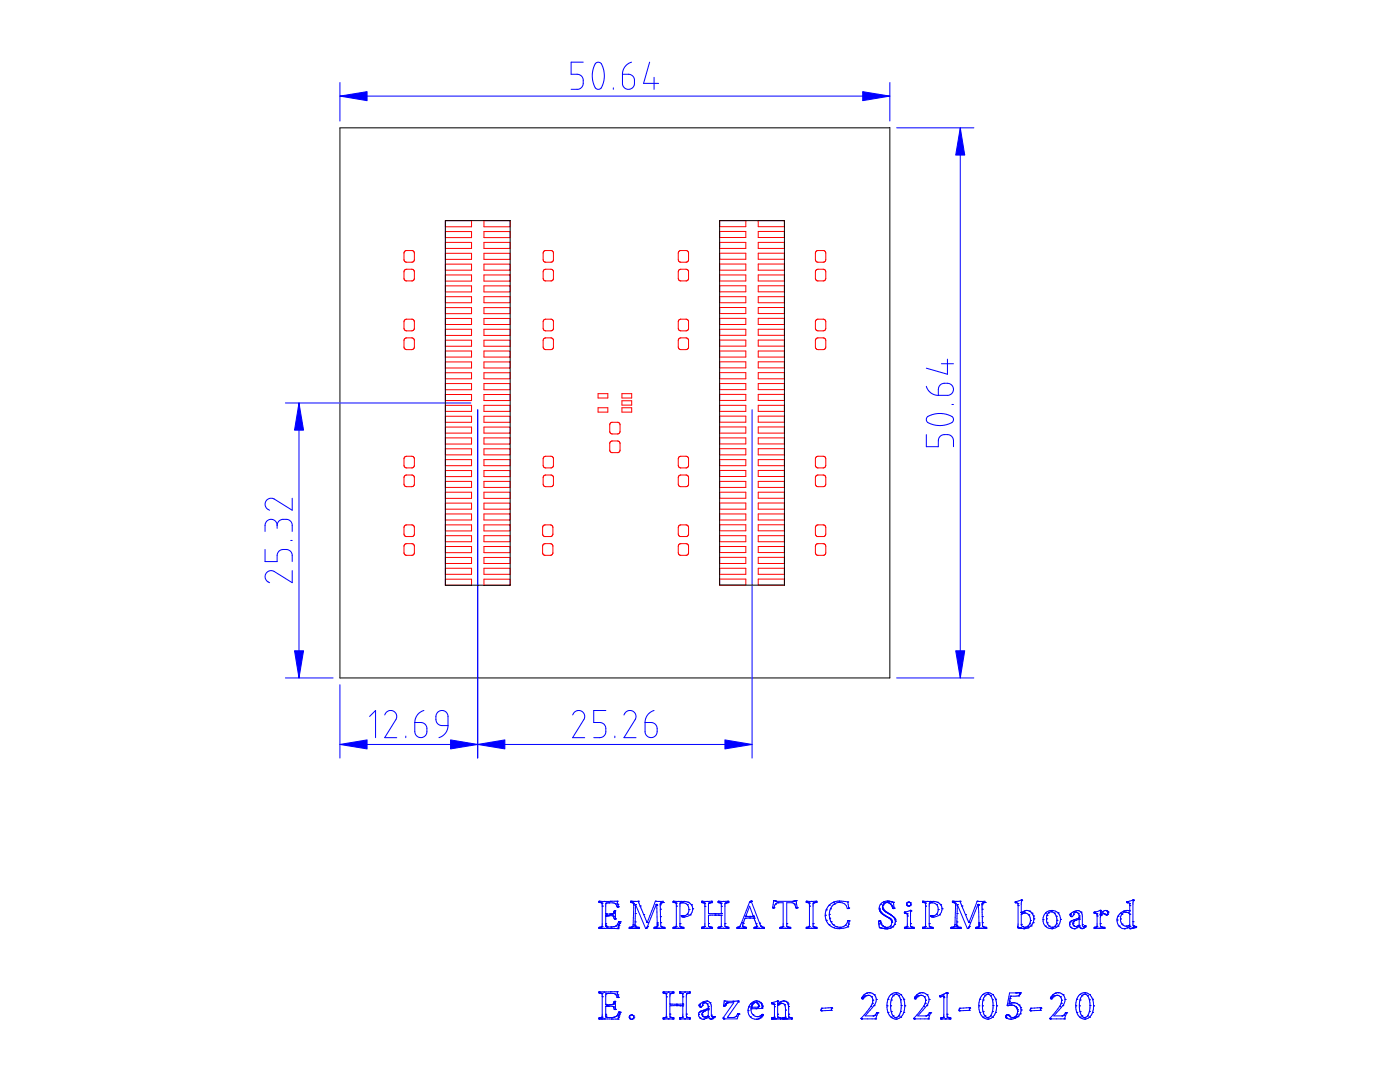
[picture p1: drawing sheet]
<svg xmlns="http://www.w3.org/2000/svg" width="279mm" height="216mm" viewBox="0 0 279 216" stroke-linecap="round" stroke-linejoin="round" font-family="sans-serif">
<path d="M67.8 25.5h109.8v109.8h-109.8zM88.9 44h12.9v72.8h-12.9zM143.6 44h12.9v72.8h-12.9z" fill="none" stroke="#000" stroke-width=".2"/>
<g fill="none" stroke="#00f" stroke-width=".2">
<path d="M67.8 19.2h109.8M67.8 16.5v7.7M116.4 12.4h-2.4v2.4l1.6 .1 .6 .4 .2 .6-.1 1.1-.4 .6-.5 .2h-1.4M118.8 12.7l.6-.3 .5 .2 .5 .9 .2 .9v1.3l-.2 1-.4 .8-.5 .3-.5-.1-.2-.2-.5-1.5v-1.9zM122.4 17.5v.3M124.2 14.8h1.5l.7 .5 .2 .5v1l-.4 .7-.5 .3h-.5l-.5-.2-.3-.3-.2-.5zM126 12.4l-.8 .4-.5 .6-.4 .7-.1 .7M129.6 12.4l-1.2 4.2h3M130.5 15.4v2.4M177.6 16.5v7.7M178.9 25.5h15.5M191.6 25.5v109.8"/>
<path d="M184.9 77.1l.3 .8 .5 .4 .7 .4 .9 .2M187.6 76.9l.8-.4h.9l.5 .3 .5 .8-.3 .9-.7 .4h-2v-1.4zM187.9 72.6h2.4M189.1 71.7v3l-4.2-1.2M57 80.4h37M58.3 99.4v2.4l-4-2.4h-.5l-.5 .3-.4 .7 .2 .9 .7 .5M59.7 80.4v54.9M95.3 81.8v69.5M150.1 81.7v69.6M184.9 86.7v2.4h2.4v-1.6l.4-.5 .6-.3 1.2 .1 .6 .4 .2 .6v1.3M185.1 83.2l1.6-.6 1.4-.1 1.8 .6 .3 .3 .1 .4-.2 .5-1 .4-1 .2h-1.2l-1.8-.6-.2-.4zM190 80.7h.3"/>
<path d="M52.9 109.6v2.5h2.4l.1-1.7 .4-.5 .6-.3 1 .1 .7 .5 .2 .4v1.5M55.3 104.8l-.1-.5-.4-.5-.5-.2-.7 .1-.4 .3-.2 .4-.1 1.6M55.3 104.8l.2-.5 .4-.5 .4-.2 1.2 .1 .5 .3 .3 .5v1.5M55.3 104.8v.6M58 107.8h.3M58.3 113.9v2.4l-3.6-2.3-.5-.1-.9 .3-.4 .7v.4l.2 .5 .7 .5M57 135.3h9.5M67.8 136.6v14.7M178.9 135.3h15.5M67.8 148.5h82.3M73.8 143l1.2-1.2v5.4M76.8 142.7l.4-.7 .5-.2h.5l.7 .4 .3 .7-.1 .6-2.3 3.7h2.4"/>
<path d="M81 146.9v.3M82.8 144.2h1.4l.7 .4 .3 .6v.9l-.2 .5-.4 .4-.9 .2-.7-.5-.2-.6zM84.6 141.8l-.5 .2-.8 .6-.4 .8-.1 .8M87.3 142.2l.5-.4h.6l.8 .4 .2 .6v2h-1.4l-.8-.5-.2-.5v-.9zM89.4 144.8l-.1 .7-.4 .8-.6 .6-.7 .3M114.3 142.7l.5-.7 .9-.2 .7 .4 .3 .6-.1 .7-2.3 3.7h2.4M120.9 141.8h-2.4v2.4l1.6 .1 .5 .3 .3 .6v1.1l-.4 .6-.6 .3h-1.4M122.7 146.9v.3M124.5 142.7l.5-.7 .4-.2h.5l.7 .4 .3 .7-.1 .6-2.3 3.7h2.4M128.7 144.2h1.5l.7 .5 .2 .6v.8l-.1 .5-.4 .4-1 .2-.7-.5-.2-.5zM130.5 141.8l-.8 .4-.5 .5-.4 .8-.1 .7M119.5 180h.1"/>
<path d="M119.6 179.8h.1M120.5 179.9h.1M121.8 179.9h.1M123.2 179.8h.1M125.9 180h.1M125.9 179.8h.1M125.9 179.9h.1M126.2 179.9h.1M126.4 179.9h.1M126.7 179.9h.1M127.4 179.8h.1M130.8 179.8h.1"/>
<path d="M131.4 179.9h.1M134.3 180h.1M134.4 179.8h.1M134.4 179.9h-.1M135.3 179.9h.1M135.8 179.9h.1M136.5 179.9h.1M140 180h.1M140.1 179.9h-.1M140.1 179.8h.1M141 179.9h.1M142 179.8h.1"/>
<path d="M142 180h.1M143.3 180h.1M143.3 179.9h.1M143.4 179.8h.1M144.3 179.9h.1M145.3 179.8h.1M145.3 180h.1M149.7 179.9h.1M149.9 179.8h.1M149.9 179.8l-.3 .3a22.9 22.9 0 0 1-2 4.8l-.5 .1v.3h1.7M149.9 179.9h.1M149.9 179.8l1.9 4.9 .6 .3"/>
<path d="M154.4 179.7h.1M154.6 179.7h.1M154.8 179.8h.1M158.2 179.9h.1M158.5 179.8h.1M158.7 179.7h.1M158.9 179.7h.1M160.9 180h.1M160.9 179.8h.1M161.9 179.9h.1M162.9 179.8h.1M162.9 180h.1"/>
<path d="M167.4 179.8h.1M169.2 180h.1M176.3 180h.1M177.1 179.8h.1M177.4 179.8h.1M177.6 179.9h.1M177.7 179.9h.1M177.9 180h.1M184.1 180h.1M184.1 179.8h.1M185.1 179.9h.1M185.6 179.9h.1"/>
<path d="M186.2 179.9h.1M190.1 180h.1M190.1 179.8h.1M190.4 179.9h.1M190.6 179.9h.1M190.9 179.9h.1M191.6 179.8h.1M195 179.8h.1M195.7 179.9h.1M202.6 180h.1M202.6 179.9h.1M203.8 179.6h.1"/>
<path d="M203.8 179.6l.1 .1M203.9 179.6h.1M203.9 179.7h.1M224.9 180h.1M224.9 179.9h.1M224.9 179.9v.2M226.1 179.6h.1M226.1 179.6l-1.2 .3M226.2 179.6h.1M226.2 179.6v.1M226.2 179.6v5.1M226.2 179.7h.1"/>
<path d="M119.5 185.2h.1M119.5 198h.1M119.6 185.3h.1M119.6 185h.1M119.6 180.1h.1M119.6 198.1h.1M119.6 197.9h.1M119.6 197.9h3.6l.2 1-.2 .1a.99 .99 0 0 0-.8-.8h-1.1l-.4 .2v2h1.3M119.6 180.1v-.3h3.6l.2 1.1-.2 .1M119.6 185v.1M119.6 185.1v.2M119.6 197.9v.2"/>
<path d="M119.6 180.1a.44 .44 0 0 1 .4 0 .44 .44 0 0 1 .2 .5v4.2l-.6 .2M119.6 198.1l.6 .3v4.2a.43 .43 0 0 1-.1 .5 .43 .43 0 0 1-.5 0M119.9 185h.1M119.9 180.1h.1M119.9 198.2h.1M120 185.3h.1M120.1 184.9h.1M120.1 180.2h.1M120.1 198.3h.1M120.2 180.8h.1M120.2 198.9h.1M120.5 185.3h.1"/>
<path d="M120.5 198h.1M120.9 182.4h.1M120.9 184.3h.1M120.9 182.8h.1M120.9 184.7h.1M120.9 180.2h.1M120.9 198.3h.1M120.9 184.9h.1M121 182.4h.1M121 182.7h.1M121.1 182.7h.1M121.1 185h.1"/>
<path d="M121.2 182.7h.1M121.3 182.7h.1M121.5 182.7h.1M121.5 180.1h.1M121.5 198.2h.1M121.7 182.4h.1M121.8 197.9h.1M121.9 185h.1M122 182.4h.1M122 185.3h.1M122.2 182.4h.1M122.3 182.4h-.1"/>
<path d="M122.3 182.8h.1M122.4 182.3h.1M122.4 182.3l-1.5 .1M122.4 182.8h-1.5v2.1l1.2 .1a1.25 1.25 0 0 0 1.4-1.1M122.4 182.3l.2-.5h.2v1.5h-.2l-.2-.5M122.4 182.8h.1M122.4 182.2h.1M122.4 182.9h.1M122.4 182.2v.1M122.5 184.9h.1M122.5 182.1h.1M122.5 182h.1"/>
<path d="M122.6 181.9h.1M122.6 199.9h.1M122.6 199.9l-.3 .5M122.6 181.8h.1M122.6 183.3h.1M122.7 181.8h.1M122.7 183.4h.1M122.7 199.8h.1M122.8 180.3h.1M122.8 198.4h.1M122.8 199.8v1.6M122.8 183.3v.1"/>
<path d="M122.8 199.8l-.2 .1M122.8 183.3h.1M122.9 184.8h.1M123.1 180.9h.1M123.1 199h.1M123.2 197.9h.1M123.2 181a.92 .92 0 0 0-1-.9l-1.3 .1v2.2M123.2 181h.1M123.2 184.5h.1M123.3 181h.1M123.3 199.1h.1M123.3 180.4h.1"/>
<path d="M123.3 198.5h.1M123.3 185.3h.1M123.4 180.9h.1M123.4 185h.1M123.4 199h.1M123.5 183.9h.1M123.5 183.9h.3l-.5 1.4h-3.7M123.5 184.7h.1M123.6 183.9h.1M123.7 184.3h.1M123.8 183.9h.1M125.6 185.2h.1"/>
<path d="M125.6 185.3h.1M125.6 185h.1M125.6 185.3h1.8M125.6 185v.3M125.6 185.1h.1M125.9 180v.1M125.9 180.1h.1M125.9 180.1v-.3h1.5l1.7 4.3M125.9 180.1l.6 .2-.1 4.2a.52 .52 0 0 1-.2 .5 .52 .52 0 0 1-.6 0M125.9 185.3h.1M126 185h.1M126.2 180.1h.1"/>
<path d="M126.2 185.3h.1M126.3 184.9h.1M126.4 184.5h.1M126.4 180.3h.1M126.5 180.6h.1M126.6 185.2h.1M126.7 184.6h.1M126.7 184h.1M126.8 184.9h.1M126.8 182.3h.1M126.8 180.5h.1M126.9 185.3h.1"/>
<path d="M127 185h.1M127.1 185.3h.1M127.4 185h.1M127.4 185h-.3a.36 .36 0 0 1-.4-.1 .36 .36 0 0 1 0-.4l.1-4 2.1 4.8M127.4 185v.1M127.4 185.3h.1M127.4 185.1v.2M127.4 185.1h.1M127.4 185.2h.1M127.4 185.2v.1M127.7 180.8h.1M128.5 182.5h.1"/>
<path d="M128.9 185.3h.1M129.1 185.1h.1M129.1 184.1h.1M129.2 184.1h.1M129.2 184h.1M129.2 184l1.6-4.2h1.6v.3l-.5 .1-.1 .1v3.6a.92 .92 0 0 0 .4 1.1h.3M129.2 184v.1M129.2 184.8h.1M130.6 185.2h.1M130.6 185.1v.2h1.9M130.6 185.3h.1M130.6 185h.1"/>
<path d="M130.6 185v.1M130.9 185h.1M130.9 185.3h.1M130.9 180.5h.1M131 180.5h.1M131 180.5l.1 .1M131 180.5v.1M131 180.5l-2.1 4.8M131.1 180.6h.1M131.1 180.6l.1 4.2-.6 .2M131.1 185h.1M131.2 184.6h.1"/>
<path d="M131.2 184.4h.1M131.2 184.1h.1M131.2 185.3h.1M131.6 185.2h.1M131.8 180.5h.1M131.8 181.4h.1M131.8 180.2h.1M131.8 182.9h.1M131.8 184.1h.1M131.9 184.9h.1M132 180.1h.1M132.2 185h.1"/>
<path d="M132.4 198h.1M132.4 198.1h.1M132.4 180.1h.1M132.4 198.2h.1M132.4 197.9h.1M132.4 197.9v.3l.6 .2v4.2a.43 .43 0 0 1-.1 .4 .43 .43 0 0 1-.5 .1v.2h1.9v-.2a.49 .49 0 0 1-.6-.2 .49 .49 0 0 1 0-.5v-1.7M132.4 197.9h1.9M132.4 197.9v.1M132.5 185h.1M132.5 185v.3M132.5 185.3h.1M132.5 185.1h.1"/>
<path d="M132.5 185.2h.1M132.7 198.2h.1M132.9 198.3h.1M133 198.9h.1M133.3 198h.1M133.7 198.3h.1M134 198.2h.1M134.3 197.9h.1M134.3 198.2h.1M134.3 198h.1M134.3 197.9l-.1 .3a.4 .4 0 0 0-.4 0 .4 .4 0 0 0-.1 .5v1.7h2.5v-2.1M134.3 185.2h.1"/>
<path d="M134.3 185.2l.1 .1M134.3 180l.1 .1M134.4 185.3h.1M134.4 185h.1M134.4 180.1h.1M134.4 180.1v-.3l.3 .1a4.8 4.8 0 0 1 2.8 .2 1.54 1.54 0 0 1 .5 2.1 1.54 1.54 0 0 1-2 .6v-.1M134.4 185.3h1.9M134.4 180.1a.44 .44 0 0 1 .4 0 .44 .44 0 0 1 .2 .5v4.2l-.6 .2M134.4 185v.3M134.4 185.1h-.1M134.7 185h.1M134.7 180.1h.1"/>
<path d="M134.9 184.9h.1M134.9 180.2h.1M135 180.8h.1M135.3 185.2h.1M135.6 198h.1M135.6 198.1h.1M135.7 198.2h.1M135.7 197.9h.1M135.7 197.9h1.9M135.7 197.9v.3l.5 .1M135.7 197.9l-.1 .1M135.7 184.3h.1"/>
<path d="M135.7 180.2h.1M135.7 184.9h.1M136 185h.1M136 182.7h.1M136 198.2h.1M136 182.7a1.27 1.27 0 0 0 1.5-1.4 1.27 1.27 0 0 0-1.8-1v4.4a.45 .45 0 0 0 .6 .3M136.1 182.9h.1M136.1 180.1h.1M136.2 198.3h.1M136.3 198.9h.1M136.3 185h.1M136.3 185.3h.1"/>
<path d="M136.3 185v.1M136.3 185.2h.1M136.3 185.1v.2M136.3 182.8h.1M136.4 183h.1M136.6 198h.1M137 198.3h.1M137.1 180.5h.1M137.2 182.4h.1M137.2 198.2h.1M137.3 180h.1M137.5 181.5h.1"/>
<path d="M137.6 197.9h.1M137.6 198.2h.1M137.6 197.9v.1M137.6 197.9l-.1 .3a.42 .42 0 0 0-.4 0 .42 .42 0 0 0-.1 .5v3.9a.43 .43 0 0 0 .1 .4 .43 .43 0 0 0 .5 .1v.2h-1.9v-.2a.43 .43 0 0 0 .4-.1 .43 .43 0 0 0 .2-.4v-1.9M137.6 198h.1M137.6 198.1h.1M137.7 182.5h.1M138 180.5h.1M138.2 181.3h.1M140 185.1h.1M140 185.2h.1M140.1 185.3h1.9"/>
<path d="M140.1 185.1h-.1M140.1 185.3h.1M140.1 185h.1M140.1 180.1h.1M140.3 200h.1M140.4 185h.1M140.4 180.1h.1M140.6 184.9h.1M140.6 180.2h.1M140.7 180.8h.1M141 185.2h.1M141.1 199.7h.1"/>
<path d="M141.4 184.3h.1M141.4 182.3h.1M141.4 180.2h.1M141.4 184.9h.1M141.4 180.2v2.1h2.5M141.4 184.9v-2.3h.4h2.1v2.3M141.5 184.9l.5 .1M141.5 180.2h-.1M141.7 180.1h.1M141.7 185h.1M142 180.1h.1M142 185h.1"/>
<path d="M142 185.3h.1M142 180.1v-.3l-1.9 .1v.2l.5 .1 .1 .2v4.3a.48 .48 0 0 1-.6 .3v.3M142 180.1l-.5 .1M142 185v.1M142 185.2v.1M142 185.1v.1M142 185.1h.1M142.7 182.3h.1M142.7 182.6h.1M143.3 185.1h.1M143.3 180v.1M143.3 185.2h.1"/>
<path d="M143.3 180.1l.1-.3 1.9 .1v.2l-.6 .1M143.3 180.1l.6 .1M143.3 185v.3M143.3 185.3h.1M143.4 180.1h.1M143.4 185.3h.1M143.4 185h.1M143.4 185.3h1.9M143.4 182.6h.1M143.7 180.1h.1M143.7 185h.1M143.9 184.9l-.6 .1"/>
<path d="M143.9 180.2h.1M143.9 184.9h.1M143.9 180.2l.1 2.1M143.9 182.3h.1M143.9 182.6h.1M144 182.3h.1M144 180.8h.1M144.3 185.2h.1M144.5 199.7h.1M144.7 184.3h.1M144.7 180.2h.1M144.7 184.9h.1"/>
<path d="M144.7 180.2v4.7M144.7 184.9l.6 .1v.3M144.9 180.1h.1M144.9 185h.1M145.3 180.1h.1M145.3 185h.1M145.3 185.3h.1M145.3 185.1h.1M146.3 199.8h.1M147.1 185.2h.1M147.1 185.3h.1M147.1 185h.1"/>
<path d="M147.3 199.7h.1M147.3 199.9h.1M147.4 185h.1M147.4 185.3h.1M147.6 184.9h.1M147.7 185.3h.1M148 184.1h.1M148 185.2h.1M148.2 184.8h.1M148.2 184.8l.6 .2v.3M148.2 184.9h.1M148.3 184.9h.1"/>
<path d="M148.3 185.3h.1M148.3 184.2h.1M148.4 185h.1M148.5 185h.1M148.5 185.3h.1M148.7 185h.1M148.7 183.2h.1M148.8 185h.1M148.8 185.3h.1M148.8 185.1h.1M148.8 182.8h.1M148.9 182.9h.1"/>
<path d="M149.6 180.1h.1M149.6 183.2h.1M149.6 182.9h.1M149.6 180.8l.7 2-1.4 .1zM150.3 182.8h.1M150.3 199.9h.1M150.4 183.2h.1M150.5 183.2h.1M150.5 183.2l.4 1.3a.35 .35 0 0 1 .1 .4 .35 .35 0 0 1-.5 .1M150.5 183.2h-1.8l-.5 1.6M150.5 185.2h.1M150.5 185.1v.2"/>
<path d="M150.5 185.2v.1M150.5 185.3h.1M150.5 185h.1M150.5 185v.1M150.8 185h.1M150.8 185.3h.1M150.9 184.3h.1M150.9 199.7h.1M151 184.9h.1M151 184.8h.1M151.2 185.3h.1M151.4 199.8h.1"/>
<path d="M151.5 185.2h.1M151.6 184.2h.1M151.8 184.8h.1M152.1 185h.1M152.4 185h.1M152.4 185v.1M152.4 185.2h.1M152.4 185.3h.1M152.4 185.1v.2h-1.9M154.2 181.1h.1M154.3 181.2h.1M154.5 181.1h.1"/>
<path d="M154.7 180.4h.1M155.2 199.7h.1M155.2 199.7v.1M155.2 199.8h.1M155.2 180.1h.1M155.2 199.9h.1M155.7 185.2h.1M155.7 185.2l1.9 .1M155.7 185.1h.1M155.7 185.3h.1M155.7 185h.1M155.7 199.9h.1"/>
<path d="M156 185h.1M156.3 184.9h.1M156.3 199.7h.1M156.7 185.2h.1M156.8 199.8h.1M157 184.3h.1M157.1 184.9h.1M157.3 185h.1M157.6 185h.1M157.6 185.3h.1M157.6 185l-.5-.1-.1-.2v-4.6h1.1a1.11 1.11 0 0 1 .8 1.1l.2-.1-.2-1.4-.6 .2h-3.3l-.6-.2-.2 1.4h.3a1.02 1.02 0 0 1 .7-1h1.1v4.6l-.1 .2-.5 .1v.3M157.6 185v.1"/>
<path d="M157.6 185.1v.2M157.6 185.2v.1M157.6 185.2h.1M158.5 180.4h.1M158.8 181.1h.1M158.9 181.2h.1M159.1 181.1h.1M160.9 185.2h.1M160.9 185.3h.1M160.9 185h.1M160.9 180.1h.1M160.9 180.1v-.3l2 .1v.2l-.6 .1"/>
<path d="M160.9 180.1a.44 .44 0 0 1 .5 0 .44 .44 0 0 1 .1 .5v4.2l-.6 .2M160.9 185v.1M160.9 185.1v.2M161.3 185h.1M161.3 180.1h.1M161.5 184.9h.1M161.5 180.2h.1M161.5 180.8h.1M161.9 185.2h.1M162.3 184.3h.1M162.3 180.2h.1M162.3 184.9h.1"/>
<path d="M162.3 180.2v4.5a.48 .48 0 0 0 .6 .4v.2h-2M162.5 180.1h.1M162.5 185h.1M162.9 180.1h.1M162.9 185h.1M162.9 185.3h.1M162.9 185.2h.1M164.7 182.6h.1M164.9 183.6h.1M164.9 181.5h.1M165.4 184.5h.1M165.5 180.6h.1"/>
<path d="M165.5 182.5h.1M165.6 183.2h.1M165.7 181.3h.1M165.8 183.9h.1M166.3 184.5h.1M166.3 185.1h.1M166.3 180h.1M166.5 180.4h.1M166.9 184.9h.1M167.4 185.3h.1M167.5 180.1h.1M167.6 185h.1"/>
<path d="M168.7 184.6h.1M169.1 181.3h.1M169.2 181.3h.1M169.2 184.9h.1M169.2 183.7h.1M169.3 181.3h.1M169.3 181.2h.1M169.4 184.4h.1M169.4 181.2h.1M169.4 181.2l-.2-1.2a3.6 3.6 0 0 0-3.7 .6 2.79 2.79 0 0 0-.4 3.5 2.79 2.79 0 0 0 3.3 1.1 1.11 1.11 0 0 0 1.1-1.3l-.2-.2a1.91 1.91 0 0 1-2.2 1.3 1.91 1.91 0 0 1-1.6-2 2.19 2.19 0 0 1 .7-2.3 2.19 2.19 0 0 1 2.4-.3l.3 .3 .2 .6 .2-.1M169.5 183.7h.1M172 199.2h.1"/>
<path d="M172 199.2v.1M172 199.3h.1M172 199.3a1.34 1.34 0 0 1 1-1.2 1.47 1.47 0 0 1 1.7 .7 1.47 1.47 0 0 1-.3 1.9l-1.8 2h1.8l.7-.7 .1 .1-.4 1.2-2.9-.1M172.1 198.9h.1M172.1 199.3h.1M172.1 199.3a1.1 1.1 0 0 1 1.6-.6 1.1 1.1 0 0 1 .4 1.6l-.7 1-1.5 1.9M172.3 199.1h.1M172.4 198.5h.1M172.5 198.9h.1M172.8 198.7h.1M172.9 198.2h.1M173.3 198.6h.1"/>
<path d="M173.5 198.1h.1M173.9 198.9h.1M174.2 199.6h.1M174.5 198.5h.1M174.9 199.4h.1M175.3 183.8h.1M175.4 184.4h.1M175.5 181.3h.1M175.5 181.5h.1M175.5 185.1h.1M175.5 183.7h.1M175.6 181.7h.1"/>
<path d="M175.6 183.7v.1M175.6 181.8h.1M175.6 183.8a1.25 1.25 0 0 0 .9 1.2 1.25 1.25 0 0 0 1.4-.5v-.6M175.6 183.8h.1M175.7 180.5h.1M175.7 184.1h.1M175.7 181.9h.1M175.7 182l.1 .1M175.8 185.2h.1M175.9 184.4h.1M175.9 182.1h.1M175.9 182.1v.1"/>
<path d="M175.9 182.2l1.8 1.2M176 182.3h.1M176.1 181h.1M176.1 184.7h.1M176.1 181.2h.1M176.2 180.7h.1M176.2 185.3h.1M176.2 181.4h.1M176.2 182.5h.1M176.3 181.5h.1M176.3 180.4h.1M176.3 181.6h.1"/>
<path d="M176.5 182.6h.1M176.5 181.7h.1M176.5 185h.1M176.5 181.8h.1M176.6 185.3h.1M176.6 180.2h.1M176.6 182.7l.1 .1M176.7 181.9h.1M176.7 182.8h.1M176.8 182h.1M176.9 182.9h.1M177 185.3h.1"/>
<path d="M177 185.1h.1M177 180.1h.1M177.1 182.1h.1M177.1 183h.1M177.1 182.2h.1M177.2 199.4h.1M177.3 182.3h.1M177.3 183.1h.1M177.4 180.2h.1M177.5 182.4h.1M177.5 183.2h.1M177.6 185.2h.1"/>
<path d="M177.6 198.6a1.63 1.63 0 0 1 1.8-.4 1.63 1.63 0 0 1 1.1 1.5 2.88 2.88 0 0 1-1.5 3.6 2.04 2.04 0 0 1-2-2.2l.1-1.4zM177.7 183.3h.1M177.7 180.4h.1M177.7 184.8h.1M177.7 183.4h.1M177.7 182.5h.1M177.7 182.5l.1 .1M177.7 183.4l.2 .4M177.8 183.5h.1M177.8 198.4h.1M177.9 199.5h.1M177.9 183.6h.1"/>
<path d="M177.9 180.7h.1M177.9 182.7h.1M177.9 183.8h.1M177.9 183.8v.1M178 184.1h.1M178.1 181h.1M178.2 181.3h.1M178.2 184.9h.1M178.2 181.3a1.08 1.08 0 0 0-.7-1.1 1.08 1.08 0 0 0-1.3 .3l-.1 .7 .3 .5 2 1.4a1.39 1.39 0 0 1 .1 1.5 1.39 1.39 0 0 1-1.4 .7l-1.6-.2-.2-1.3 .3-.1M178.2 182.9h.1M178.2 198.7h.1M178.3 180h.1"/>
<path d="M178.3 181.3h.1M178.4 181.3h.1M178.4 183.1h.1M178.4 198.6a.82 .82 0 0 1 .8-.1 .82 .82 0 0 1 .5 .8 3.9 3.9 0 0 1-.6 3.6 .97 .97 0 0 1-1.2-1 3.9 3.9 0 0 1 .5-3.3zM178.4 181.2l-.2 .1M178.4 181.2h.1M178.4 181.2l-.1-1.2a1.97 1.97 0 0 0-2.8 .8 1.2 1.2 0 0 0 .4 1.3M178.5 183.3h.1M178.5 184.4h.1M178.6 183.6h.1M178.7 183.8h.1M178.8 198.1h.1"/>
<path d="M178.8 198.4h.1M179.4 198.7h.1M179.7 199.5h.1M179.7 198.4h.1M180.4 199.4h.1M180.5 185.2h.1M180.5 182.1h.1M180.5 182.2h.1M180.5 182h.1M180.5 182v.2l.5 .1 .1 .2v2.3l-.6 .2M180.5 185.3h.1M180.5 185.1v.2"/>
<path d="M180.5 182v.1M180.5 185h.1M180.5 185v.1M180.6 182.2h.1M180.7 182.2h.1M180.8 185.3h.1M180.8 185h.1M180.9 182.3h.1M180.9 180.4h.1M181 180.7h.1M181 180.1h.1M181 184.9h.1"/>
<path d="M181 182.4h.1M181.1 182.8h.1M181.1 185.3h.1M181.3 180h.1M181.3 180.8h.1M181.4 185.2h.1M181.6 180.1h.1M181.6 180.7h.1M181.7 181.7h.1M181.7 181.7l-1.2 .3M181.7 184.3h.1M181.7 180.4h.1"/>
<path d="M181.8 184.9h.1M181.8 181.8h.1M181.8 181.8l-.1 2.9a.44 .44 0 0 0 .6 .4v.2h-1.8M181.9 185h.1M182.3 185h.1M182.3 185.3h.1M182.3 185.2h.1M182.5 199.2h.1M182.5 199.2a1.49 1.49 0 0 1 2.2-.9 1.49 1.49 0 0 1 .3 2.4l-1.8 2h1.7l.7-.7 .1 .1-.4 1.2-2.9-.1M182.5 199.2l.1 .1M182.5 199.3h.1M182.6 199.3h.1"/>
<path d="M182.6 199.3a1.15 1.15 0 0 1 2.1-.1 1.86 1.86 0 0 1-.4 1.6l-1.9 2.4M182.6 198.9h.1M182.8 199.1h.1M182.9 198.5h.1M183 198.9h.1M183.4 198.7h.1M183.4 198.2h.1M183.8 198.6h.1M184 198.1h.1M184.1 185.2h.1M184.1 180.1v-.3l2.4 .1a1.55 1.55 0 0 1 1.4 1.9 1.55 1.55 0 0 1-2.2 1v-.1a1.31 1.31 0 0 0 1.6-1.4 1.31 1.31 0 0 0-1.8-1.1v4.6l.6 .2M184.1 185.3h.1"/>
<path d="M184.1 185.1v.2M184.1 180.1h.1M184.1 185h.1M184.1 185.3h2M184.1 180.1l.6 .1M184.1 185v.1M184.5 185h.1M184.5 180.1h.1M184.5 198.9h.1M184.7 180.2h.1M184.7 184.9h.1M184.7 180.2v4.5a.45 .45 0 0 1-.6 .3"/>
<path d="M184.7 180.8h.1M184.7 199.6h.1M185 198.5h.1M185.1 185.2h.1M185.4 199.4h.1M185.4 184.3h.1M185.5 180.2h.1M185.5 184.9h.1M185.7 185h.1M185.7 182.7h.1M185.8 182.7h.1M185.8 182.9h.1"/>
<path d="M185.9 180.1h.1M186.1 185h.1M186.1 185.3h.1M186.1 185v.1M186.1 185.1v.2M186.1 182.8h.1M186.1 185.2h.1M186.2 183h.1M186.9 180.5h.1M186.9 182.4h.1M187.1 180h.1M187.2 181.5h.1"/>
<path d="M187.5 182.5h.1M187.5 198.8h.1M187.5 198.7l.1 .2 .6-.1M187.5 198.7h.1M187.6 198.7h.1M187.6 198.7l1.1-.5a.22 .22 0 0 1 .2-.1 .22 .22 0 0 1 .2 .1l-.1 4.4a.39 .39 0 0 0 .1 .4 .39 .39 0 0 0 .5 .1M187.6 198.9h.1M187.7 180.5h.1M188 181.3h.1M188.2 198.8h.1M188.2 198.4h.1M188.3 198.8l.1 .2v3.6a.44 .44 0 0 1-.2 .4 .44 .44 0 0 1-.4 .1v.2h1.8v-.2"/>
<path d="M188.3 198.8h.1M188.4 199.1h.1M188.8 198.2h.1M189 198.1h.1M189.1 198.2h.1M189.8 185.2h.1M189.8 185.3h.1M189.8 185h.1M190.1 180.1v-.3h1.5l1.7 4.3M190.1 180.1h.1M190.1 180.1a.44 .44 0 0 1 .6 .3l-.1 4.1a.57 .57 0 0 1-.8 .6v.2h1.8v-.2M190.1 185.3h.1"/>
<path d="M190.2 185h.1M190.4 180.1h.1M190.5 185.3h.1M190.5 184.9h.1M190.6 184.5h.1M190.7 180.3h.1M190.7 180.6h.1M190.8 185.2h.1M190.9 184.6h.1M191 184h.1M191 184.9h.1M191 182.3h.1"/>
<path d="M191.1 180.5h.1M191.1 185.3h.1M191.2 185h.1M191.4 185.3h.1M191.6 185h.1M191.6 185a.54 .54 0 0 1-.6-.1 .54 .54 0 0 1 0-.6l.1-3.8 2 4.8M191.6 185v.1M191.6 185.3h.1M191.7 185.2h.1M192 180.8h.1M192.7 182.5h.1M193.1 185.3h.1"/>
<path d="M193.3 185.1h.1M193.3 184.1h.1M193.4 184.1h.1M193.4 184h.1M193.4 184l1.6-4.2h1.6v.3l-.5 .1-.1 .1 .1 4.1a.5 .5 0 0 0 .1 .5 .5 .5 0 0 0 .5 .1M193.4 184v.1M193.4 184.9v.1M193.4 184.8h.1M194.8 185.2h.1M194.8 185.1v.2h1.9v-.2M194.8 185.3h.1M194.8 185h.1"/>
<path d="M194.8 185v.1M195.1 185h.1M195.1 185.3h.1M195.2 180.5h.1M195.2 180.5l.1 .1 .1 4.1-.1 .3h-.5M195.2 180.5l-1.8 4.3-.3 .5M195.3 180.6h.1M195.3 185h.1M195.4 184.1h.1M195.4 184.6h.1M195.4 184.4h.1M195.5 185.3h.1"/>
<path d="M195.5 199.4h.1M195.8 185.2h.1M196 198.6a1.63 1.63 0 0 1 1.7-.4 1.63 1.63 0 0 1 1.1 1.5 3.1 3.1 0 0 1-1.2 3.5 1.76 1.76 0 0 1-2.2-1.8 3.6 3.6 0 0 1 .6-2.8zM196 180.5h.1M196 181.4h.1M196 180.2h.1M196 182.9h.1M196 184.1h.1M196.2 184.9h.1M196.2 198.4h.1M196.2 199.5h.1M196.3 180.1h.1"/>
<path d="M196.4 185h.1M196.6 198.7h.1M196.6 198.7a.74 .74 0 0 1 .8-.3 .74 .74 0 0 1 .5 .6 3.9 3.9 0 0 1-.5 3.9 .97 .97 0 0 1-1.2-1 4.2 4.2 0 0 1 .4-3.2zM196.6 180.1h.1M196.7 185h.1M196.7 185v.1M196.7 185.2h.1M196.7 185.3h.1M197.1 198.1h.1M197.2 198.4h.1M197.7 198.7h.1M198.1 199.5h.1"/>
<path d="M198.1 198.4h.1M198.7 199.4h.1M201.5 199.8h.1M201.6 199.2h.1M201.7 198.8h.1M202.6 180.1h.1M202.7 198.1h.1M203 198.1h.1M203.1 185h.1M203.1 185l.1-4.4-.1-.3-.5-.2v-.2l1.2-.3v2.5a1.54 1.54 0 0 1 2-.1 1.54 1.54 0 0 1 .4 1.9 1.94 1.94 0 0 1-2.6 1.2M203.1 185l.1 .1M203.1 185.1h.1"/>
<path d="M203.1 180.3h.1M203.2 185.1l.5 .1M203.2 185.1h.1M203.2 180.7h.1M203.3 185.1h.1M203.3 198.7h.1M203.4 185.1h.1M203.5 185.1h.1M203.5 198.1h.1M203.5 198.1l.1 .1-.3 .5-1.6 .1-.3 1.4a1.63 1.63 0 0 1 2.4 1 1.63 1.63 0 0 1-1.5 2.1h-.8l-.6-.1M203.5 198.1h-2l-.5 2.5M203.5 198.4h.1"/>
<path d="M203.6 198.1h.1M203.6 185.2h.1M203.7 185.2h.1M203.8 182h.1M203.8 182.1h.1M203.8 184.4h.1M203.9 182.1h.1M203.9 182.4h.1M203.9 182.4v-.1a1.19 1.19 0 0 1 1.3 .1 1.19 1.19 0 0 1 .5 1.3 1.05 1.05 0 0 1-.6 1.2 1.05 1.05 0 0 1-1.3-.3zM204 184.9h.1M204.1 182.2h.1M204.3 185.3h.1"/>
<path d="M204.3 181.8h.1M204.4 182.2h.1M204.6 185h.1M204.9 181.7h.1M205.1 184.8h.1M205.1 185.1h.1M205.3 182.6h.1M205.5 181.8h.1M205.5 184.3h.1M205.7 183.7h.1M205.8 184.7h.1M206 182.2h.1"/>
<path d="M206.2 184.1h.1M206.2 182.8h.1M206.3 183.3h.1M208.2 183.5h.1M208.6 184.8h.1M208.6 182.2h.1M208.9 183.3h.1M208.9 182.7h.1M209 184.1h.1M209.3 182.1h.1M209.3 182.1a1.09 1.09 0 0 1 1.1 .1 1.09 1.09 0 0 1 .5 1 1.26 1.26 0 0 1-1.1 1.8 1.88 1.88 0 0 1-.5-2.9zM209.4 184.8h.1"/>
<path d="M209.6 199.2h.1M209.6 199.2a1.49 1.49 0 0 1 2.2-.9 1.49 1.49 0 0 1 .3 2.4l-1.8 2h1.7l.8-.7 .1 .1-.5 1.2-2.9-.1M209.7 199.2v.1M209.7 199.3h.1M209.8 198.9h.1M209.8 199.3h.1M209.8 181.9h.1M209.8 199.3a1.09 1.09 0 0 1 1.5-.6 1.09 1.09 0 0 1 .5 1.5l-.7 1.1-1.6 1.9M209.9 181.7h.1M209.9 185.3h.1M209.9 199.1h.1M210 185h.1"/>
<path d="M210.1 198.5h.1M210.2 198.9h.1M210.4 182.2h.1M210.5 198.7h.1M210.5 184.8h.1M210.6 198.2h.1M210.8 182.8h.1M210.8 184.3h.1M210.9 183.6h.1M211 198.6h.1M211.1 184.8h.1M211.1 198.1h.1"/>
<path d="M211.2 182.2h.1M211.6 198.9h.1M211.6 183.5h.1M211.9 199.6h.1M212.1 198.5h.1M212.6 199.4h.1M213.4 184.4h.1M213.6 184h.1M213.6 182.6h.1M213.6 182.5h.1M213.6 182.7h.1M213.6 182.4v.1"/>
<path d="M213.6 182.4h.1M213.6 182.7a.36 .36 0 0 0 .5 .2 .36 .36 0 0 0 .1-.5 .58 .58 0 0 1 .7-.4 .58 .58 0 0 1 .5 .6l-.1 .6-1 .4a.91 .91 0 0 0-.8 1.3 .91 .91 0 0 0 1.6 .1l.3-.2a.55 .55 0 0 0 .6 .5 .55 .55 0 0 0 .5-.5h-.1M213.6 182.4a1.67 1.67 0 0 1 2-.5l.4 .7v2.1l.1 .1h.3M213.6 182.4v.3M213.6 182.8h.1M213.7 185h.1M213.8 183.7h.1M213.8 182.9h.1M214.1 184.3h.1M214.2 182.5h.1M214.2 183.9h.1M214.2 183.9l1.2-.5v1.2a.65 .65 0 0 1-.9 .3 .65 .65 0 0 1-.3-1z"/>
<path d="M214.3 184.7h.1M214.3 181.9h.1M214.3 183.6h.1M214.4 182.1h.1M214.4 185.3h.1M214.6 183.7h.1M214.7 184.9h.1M214.7 182h.1M214.9 199.4h.1M214.9 185.1h.1M214.9 183.3h.1M215.1 184.7h.1"/>
<path d="M215.1 181.7h.1M215.2 182.2h.1M215.3 183.2h.1M215.3 198.6a1.63 1.63 0 0 1 1.8-.4 1.63 1.63 0 0 1 1 1.5 2.88 2.88 0 0 1-1.4 3.6 1.99 1.99 0 0 1-2-2.2l.1-1.4zM215.4 183.4h.1M215.4 182.8h.1M215.4 184.8h.1M215.5 198.4h.1M215.5 199.5h.1M215.6 185.1h.1M215.7 182h.1M215.9 185.3h.1"/>
<path d="M215.9 198.7h.1M215.9 198.7a.74 .74 0 0 1 .8-.3 .74 .74 0 0 1 .6 .6 3.9 3.9 0 0 1-.5 3.9 .97 .97 0 0 1-1.3-1 4.2 4.2 0 0 1 .4-3.2zM216 184.5h.1M216.2 185.2h.1M216.3 184.9h.1M216.4 184.9h.1M216.4 184.8h.1M216.4 184.8v.1M216.5 184.8h.1M216.5 198.1h.1M216.5 185h.1M216.5 198.4h.1"/>
<path d="M216.6 184.8h.1M217 198.7h.1M217.4 199.5h.1M217.4 198.4h.1M218 199.4h.1M218.4 182.1h.1M218.4 185.2h.1M218.4 182.2h.1M218.4 182h.1M218.4 185.3h.1M218.4 185h.1M218.4 185.3h1.9"/>
<path d="M218.4 185.1h.1M218.4 185v.3M218.5 182.2h.1M218.7 185h.1M218.8 182.3h.1M218.9 184.9h.1M218.9 182.4h.1M218.9 182.8h.1M219.3 185.2h.1M219.6 181.7h.1M219.6 184.3h.1M219.6 182.5h.1"/>
<path d="M219.6 182.6h.1M219.6 182.2h.1M219.6 181.7v.9a1.11 1.11 0 0 1 1.2-.9l.1 .1a.38 .38 0 0 1 .2 .4 .38 .38 0 0 1-.5 .3M219.6 184.9h.1M219.6 181.8h.1M219.6 181.8v-.1l-1.2 .4 .5 .3v2.3a.41 .41 0 0 1-.5 .3M219.8 182.6h.1M219.9 185h.1M220 182h.1M220.2 182.3h.1M220.3 185h.1M220.3 185.3h.1"/>
<path d="M220.3 185v.1M220.3 185.2h.1M220.3 185.1v.2M220.5 182.4h.1M220.6 182.4h-.1a.66 .66 0 0 0-.9 .6v1.9l.7 .1M220.6 182.4l.1 .1M220.6 181.7h.1M220.6 182.5h.1M220.7 182.5h.1M220.9 182.6h.1M220.9 181.8h.1M221 182.5h.1"/>
<path d="M221.1 181.9h.1M221.1 182.1h.1M222.9 183.6h.1M223.1 182.8h.1M223.4 184.8h.1M223.6 182.2h.1M223.6 183.4h.1M223.9 182.4h.1M223.9 184.4h.1M224 182.2a1.02 1.02 0 0 1 1.5 .2v2.1a1.12 1.12 0 0 1-1.4 .1 1.12 1.12 0 0 1-.5-1.2l.2-.8zM224.2 181.8h.1M224.4 185.3h.1"/>
<path d="M224.6 182h.1M224.7 184.8h.1M224.9 181.7h.1M224.9 180.1h.1M224.9 180.1l.5 .2 .1 1.4a2.01 2.01 0 0 0-2.1 .8 2.01 2.01 0 0 0 0 2.3 1.39 1.39 0 0 0 2 0l.1 .5M225 185.1h.1M225.2 181.7h.1M225.2 182.1h.1M225.2 184.7h.1M225.4 181.8h.1M225.4 180.3h.1M225.4 184.8h.1"/>
<path d="M225.5 180.7h.1M225.5 184.9h.1M225.5 184.8h.1M225.5 182.4h.1M225.5 185.3h.1M225.6 185.3h.1M225.6 185.3h-.1M225.7 185.3h.1M225.7 185.3h-.1M225.8 185.3h.1M226 185.2h.1M226.1 183.9h.1"/>
<path d="M226.2 184.7h.1M226.2 184.7l.1 .1M226.2 184.8l.5 .1-.1 .2M226.3 184.8h.1M226.3 185.1h.1M226.4 184.8h.1M226.5 184.8v.1M226.6 184.9h.1M226.6 185.1h.1M226.6 185.1l-.8 .2M226.6 185h.1M226.6 185v.1"/>
<path d="M226.7 185h.1M119.5 203.2h.1M119.6 203.3h.1M119.6 203.1h.1M119.9 203.1h.1M120 203.3h.1M120.1 203h.1M120.5 203.3h.1M120.9 200.4h.1M120.9 202.4h.1M120.9 200.8h.1M120.9 202.7h.1"/>
<path d="M120.9 202.9h.1M121 200.4h.1M121 200.8h.1M121.1 200.8h.1M121.1 203h.1M121.2 200.8h.1M121.3 200.8h.1M121.5 200.8h.1M121.7 200.5h.1M121.9 203h.1M122 200.5h.1M122 203.3h.1"/>
<path d="M122 200.4v.1M122.2 200.4h.1M122.3 200.4h-.1M122.3 200.8h.1M122.4 200.4h.1M122.4 200.9l-1.5-.1v2.1l.2 .1M122.4 200.9l.2 .5M122.4 200.9h.1M122.4 200.3h.1M122.4 201h.1M122.5 203h.1M122.5 200.2h.1"/>
<path d="M122.5 200h.1M122.6 201.4h.1M122.7 201.4h.1M122.8 201.4h.1M122.9 202.8h.1M123.2 202.5h.1M123.3 203.3h.1M123.4 203h.1M123.5 202h.1M123.5 202a1.21 1.21 0 0 1-1.3 1h-1.2M123.5 202h.3l-.5 1.3h-3.7v-.2M123.5 202.7h.1"/>
<path d="M123.6 202h.1M123.7 202.3h.1M123.8 202h.1M125.6 202.9h.1M125.7 203.3h.1M125.7 202.6h.1M126 202.5h.1M126 203.4h.1M126.3 202.6h.1M126.3 203.3h.1M126.5 202.9h.1M132.4 203.2h.1"/>
<path d="M132.4 203.3h.1M132.4 203.1h.1M132.7 203.1h.1M132.9 202.9h.1M133.3 203.3h.1M133.7 202.4h.1M133.7 200.4h.1M133.7 200.7h2.5M133.7 200.7h.1M133.7 202.9h.1M134 203.1h.1M134.3 203.1h.1"/>
<path d="M134.3 203.3h.1M134.3 203.2h.1M135 200.4h.1M135 200.7h.1M135.6 203.2h.1M135.6 203.3h.1M135.7 203.3h.1M135.7 203.1h.1M135.7 203.1h-.1M135.7 200.7h.1M136 203.1h.1M136.2 202.9h.1"/>
<path d="M136.2 200.4h.1M136.2 200.3h.1M136.2 200.7h.1M136.6 203.3h.1M137 202.4h.1M137 202.9h.1M137.2 203.1h.1M137.6 203.1h.1M137.6 203.3h.1M137.6 203.2h.1M139.4 202.4h.1M139.5 202h.1"/>
<path d="M139.5 200.6h.1M139.6 200.5h.1M139.6 200.6h-.1M139.6 200.4h.1M139.6 200.9h.1M139.7 203.1h.1M139.8 201h.1M139.8 201.8h.1M140.1 202.4h.1M140.2 200.6h.1M140.2 202h.1M140.3 202.8h.1"/>
<path d="M140.3 201.9l1.1-.4v1.1a.64 .64 0 0 1-1 .3 .64 .64 0 0 1-.1-1zM140.3 201.6h.1M140.3 200.2h.1M140.4 203.4h.1M140.6 201.7h.1M140.6 202.9h.1M140.7 200.1h.1M140.9 203.2h.1M140.9 201.4h.1M141.1 202.8h.1M141.1 200.3h.1M141.2 201.3h.1"/>
<path d="M141.3 201.3l-.7 .2a1.24 1.24 0 0 0-1.2 .7 1.01 1.01 0 0 0 .7 1.1 1.01 1.01 0 0 0 1.2-.4l.1-.1a.58 .58 0 0 0 .5 .5 .58 .58 0 0 0 .6-.5l-.2 .1M141.3 201.3h.1M141.3 201.3v-.1a.84 .84 0 0 0-.8-1.1l-.2 .2a.59 .59 0 0 1-.6 .6l-.2-.2a1.41 1.41 0 0 1 2.2-.6l.2 .5 .1 2.1 .1 .2h.3M141.3 201.2h.1M141.4 201.5h.1M141.4 200.9h.1M141.4 201.1l-.1 .1M141.4 202.8h.1M141.6 203.2h.1M141.7 200.1h.1M141.9 203.4h.1M142 202.6h.1"/>
<path d="M142.2 203.3h.1M142.2 202.9h.1M142.3 202.9h.1M142.4 202.9h.1M142.5 202.9h.1M142.5 202.9h-.1M142.5 202.8h.1M142.5 203.1h.1M142.5 203h.1M144.3 203.2h.1M144.3 203.1h.1M144.4 203.2v.1"/>
<path d="M144.4 203.3h.1M144.4 200.7h.1M144.5 203.3h.1M144.5 200.7h.1M144.6 200.7h.1M144.7 200.6h.1M144.7 200.6v.1M144.7 200.6l-.3 .1 .1-1h2.8v.2l-2.1 3.1h1.1a.92 .92 0 0 0 .9-.7M144.7 200.5v.1M144.7 200.5l.4-.4h1.3l-2.1 3.1M144.8 200.4h.1M144.8 200.3h.1"/>
<path d="M144.9 200.2h.1M144.9 200.2v.1M145.1 200.1h.1M145.3 200.1h.1M146.3 203h.1M146.9 202.8h.1M147.2 202.3h.1M147.2 202.2h.1M147.2 202.2l.2 .1M147.3 202.2h.1M147.3 202.2l.1 .1M147.4 202.3h.1"/>
<path d="M147.4 202.3l-.3 1h-2.7l-.1-.1M147.5 202.4h.1M149.3 201.7h.1M149.4 200.9h.1M149.7 202.9h.1M149.8 200.3h.1M149.8 200.3a1.2 1.2 0 0 1 1.5-.5 1.2 1.2 0 0 1 .7 1.4l-2.1 .1a1.3 1.3 0 0 0 .6 1.4 1.3 1.3 0 0 0 1.6-.3l.1 .1a1.53 1.53 0 0 1-1.9 .8 1.53 1.53 0 0 1-1-1.8zM149.9 201.3h.1M149.9 201h.1M149.9 200.9h.1M150 200.7h.1M150.2 200.4h.1"/>
<path d="M150.2 200.3a.63 .63 0 0 1 .9-.1 .54 .54 0 0 1 .2 .8h-1.4zM150.2 202.5h.1M150.4 200.1h.1M150.7 200h.1M150.9 201.3h.1M150.9 203.4h.1M151.1 200.1h.1M151.2 202.9h.1M151.2 201h.1M151.3 200.3h.1M151.3 203.3h.1M151.4 200.6h.1"/>
<path d="M151.4 200.8h.1M151.7 203.1h.1M151.7 202.7h.1M151.7 200h.1M151.9 201.2h.1M152 202.9h.1M152 200.3h.1M152.1 200.6h.1M152.1 201.1h.1M152.1 202.4h.1M152.1 202.7h.1M152.1 200.9h.1"/>
<path d="M152.1 202.5h.1M152.2 202.5h.1M154 203.2h.1M154 200.2h.1M154 200.2v.1M154 200.3h.1M154 200.1h.1M154 200.3l.5 .1 .1 .2-.1 2.3v.1l-.5 .1v.2h1.7l.1-.2M154 200.1l1.2-.4v.6M154 200.1v.2M154 203.3h.1M154 203.1h.1"/>
<path d="M154.1 200.3h.1M154.3 203.3h.1M154.3 203.1h.1M154.4 200.3h.1M154.5 203h.1M154.5 200.4h.1M154.6 200.9h.1M154.6 203.3h.1M154.9 203.3h.1M155.2 202.4h.1M155.2 200.3h.1M155.2 200.6v2.2a.38 .38 0 0 0 .5 .3"/>
<path d="M155.2 200.6l.2-.1a.81 .81 0 0 1 .9-.2 .81 .81 0 0 1 .5 .9v1.6a.36 .36 0 0 1-.2 .3 .36 .36 0 0 1-.4 0M155.2 200.6h.1M155.2 203h.1M155.2 200.3a1.19 1.19 0 0 1 2-.1l.2 2.4a.4 .4 0 0 0 .1 .4 .4 .4 0 0 0 .4 .1M155.3 200.5h.1M155.4 203.1h.1M155.6 200.3h.1M155.7 203.1h.1M155.7 203.3h.1M155.8 203.2h.1M156 200.2h.1M156.2 203.2h.1"/>
<path d="M156.2 203.3h.1M156.2 203.1h.1M156.2 203.1v.2h1.7l.1-.2M156.5 203.3h.1M156.5 203.1h.1M156.6 200.5h.1M156.7 203h.1M156.8 201.5h.1M156.8 203.3h.1M157.1 203.3h.1M157.1 200h.1M157.3 200.3h.1"/>
<path d="M157.4 200.8h.1M157.4 202.4h.1M157.4 203h.1M157.6 203.1h.1M157.9 203.1h.1M157.9 203.3h.1M158 203.2h.1M163.9 201.6h.1M163.9 201.7h.1M164 201.2h.1M165.9 201.6h.1M165.9 201.1h.1"/>
<path d="M166 201.1l-2 .1-.1 .5M166 201.1h.1M166 201.1l-.1 .5-2 .1M166 201.2h.1M171.9 203.2h.1M171.9 203.3h.1M171.9 203.2v.1M173.8 200.8h.1M174.1 200.2h.1M174.2 202.7h.1M174.4 200.7h.1M174.6 202.6h.1"/>
<path d="M174.8 203.3h.1M174.9 202.1h.1M175 202h.1M175.2 202.1h.1M177 200.7h.1M177.2 202h.1M177.7 200.7h.1M177.8 203h.1M177.9 201.9h.1M178.2 202.7h.1M178.8 203h.1M178.8 203.3h.1"/>
<path d="M179.4 202.7h.1M179.7 201.8h.1M179.7 203h.1M179.9 200.7h.1M180.4 202h.1M180.6 200.7h.1M182.4 203.2h.1M182.4 203.3h.1M182.5 203.3h.1M184.3 200.8h.1M184.6 200.2h.1M184.8 202.7h.1"/>
<path d="M185 200.7h.1M185.2 202.6h.1M185.3 203.3h.1M185.5 202.1h.1M185.6 202h.1M185.7 202.1h.1M187.8 203.2h.1M187.8 203.3h.1M187.8 203.1h.1M188.1 203.1h.1M188.3 203h.1M188.7 203.3h.1"/>
<path d="M189 202.4h.1M189 203h.1M189.3 203.1h.1M189.6 203.1h.1M189.6 203.3h.1M189.6 203.2h.1M191.4 201.6h.1M191.5 201.7h.1M191.5 201.2h.1M191.5 201.2l2-.1-.1 .5-1.9 .1zM193.4 201.6h.1M193.5 201.1h.1"/>
<path d="M193.5 201.2h.1M195.3 200.7h.1M195.6 202h.1M196.1 200.7h.1M196.2 203h.1M196.2 201.9h.1M196.6 202.7h.1M197.1 203h.1M197.1 203.3h.1M197.7 202.7h.1M198.1 201.8h.1M198.1 203h.1"/>
<path d="M198.2 200.7h.1M198.7 202h.1M198.9 200.7h.1M200.7 202.9h.1M200.8 203.1h.1M200.8 202.6h.1M200.9 203.2h.1M201 200.6h.1M201 200.6l.1 .1M201.1 202.5h.1M201.1 200.7h.1M201.1 200.7l.2-.1a1.33 1.33 0 0 1 1.6 .6 1.33 1.33 0 0 1-.4 1.7 1.41 1.41 0 0 1-1.4-.4 .39 .39 0 0 0-.4 .2 .39 .39 0 0 0 .2 .5"/>
<path d="M201.2 202.5h.1M201.4 200.2h.1M201.4 202.7h.1M201.4 200.6h.1M201.5 202.8h.1M201.7 203.3h.1M201.8 200.6h.1M201.8 200.1h.1M202.1 203h.1M202.2 200.1h.1M202.3 200.6h.1M202.5 203.2h.1"/>
<path d="M202.5 203h.1M202.6 200.8h.1M202.8 202.8h.1M202.9 200.2h.1M202.9 201.1h.1M203 202.4h.1M203 201.4h.1M203.1 201.8h.1M203.1 202.9h.1M203.4 200.6h.1M203.6 202.3h.1M203.7 201h.1"/>
<path d="M203.8 201.5h.1M205.6 201.6h.1M205.6 201.7h.1M205.7 201.7h.1M205.7 201.2h.1M205.7 201.2l2-.1-.1 .5-1.9 .1zM207.6 201.6h.1M207.7 201.1h.1M207.7 201.2h.1M209.5 203.2h.1M209.5 203.2v.1M209.5 203.3h.1"/>
<path d="M209.6 203.3h.1M211.5 200.8h.1M211.8 200.2h.1M211.9 202.7h.1M212.1 200.7h.1M212.3 202.6h.1M212.4 203.3h.1M212.6 202.1h.1M212.7 202h.1M212.9 202.1h.1M214.7 200.7h.1M214.9 202h.1"/>
<path d="M215.4 200.7h.1M215.5 203h.1M215.5 201.9h.1M215.9 202.7h.1M216.4 203h.1M216.5 203.3h.1M217 202.7h.1M217.4 201.8h.1M217.4 203h.1M217.5 200.7h.1M218 202h.1M218.2 200.7h.1"/>
<circle cx="181.3" cy="180.4" r=".42"/>
<circle cx="209.9" cy="183.5" r="1.8"/>
<circle cx="126" cy="203" r=".46"/>
</g>
<g fill="#00f" stroke="#00f" stroke-width=".2">
<path d="M67.8 19.2l5.5-.9v1.8z"/>
<path d="M172.2 18.3l5.4 .9-5.4 .9z"/>
<path d="M191.6 25.5l.9 5.4h-1.8z"/>
<path d="M190.7 129.9h1.8l-.9 5.4z"/>
<path d="M89.9 147.6l5.4 .9-5.4 .9z"/>
<path d="M67.8 148.5l5.5-.9v1.8z"/>
<path d="M95.3 148.5l5.5-.9v1.8z"/>
<path d="M144.7 147.6l5.4 .9-5.4 .9z"/>
<path d="M59.7 80.4l.9 5.4h-1.8z"/>
<path d="M58.8 129.9h1.8l-.9 5.4z"/>
</g>
<g fill="none" stroke="#f00" stroke-width=".2">
<path d="M80.7 50.2l.3-.2h1.3l.3 .2 .1 1.6-.2 .4-1.3 .1-.5-.2zM80.7 54l.5-.3 1.3 .1 .2 .5-.1 1.5-.3 .2h-1.3l-.3-.2zM88.9 44h5.2v1.3h-5.2zM88.9 46.2h5.2v1.2h-5.2zM88.9 48.4h5.2v1.2h-5.2zM88.9 50.5h5.2v1.3h-5.2zM88.9 52.7h5.2v1.2h-5.2zM88.9 54.9h5.2v1.2h-5.2zM88.9 57h5.2v1.3h-5.2zM88.9 59.2h5.2v1.2h-5.2zM96.6 44h5.2v1.3h-5.2zM96.6 46.2h5.2v1.2h-5.2z"/>
<path d="M96.6 48.4h5.2v1.2h-5.2zM96.6 50.5h5.2v1.3h-5.2zM96.6 52.7h5.2v1.2h-5.2zM96.6 54.9h5.2v1.2h-5.2zM96.6 57h5.2v1.3h-5.2zM96.6 59.2h5.2v1.2h-5.2zM108.5 50.2l.3-.2h1.2l.4 .2v1.7l-.2 .3-1.3 .1-.4-.1-.1-.4zM108.5 53.9l.4-.2h1l.4 .2 .1 .2v1.5l-.2 .4h-1.4l-.3-.2-.1-1.5zM135.4 50.2l.4-.2h1.2l.3 .2 .1 1.7-.1 .3-.4 .1h-1l-.4-.1-.1-.4zM135.5 53.9l.4-.2h1l.4 .2 .1 .2v1.5l-.1 .3-.3 .1h-1.2l-.4-.2v-1.5zM143.6 44h5.2v1.2h-5.2zM143.6 46.2h5.2v1.2h-5.2z"/>
<path d="M143.6 48.4h5.2v1.2h-5.2zM143.6 50.5h5.2v1.2h-5.2zM143.6 52.7h5.2v1.2h-5.2zM143.6 54.9h5.2v1.2h-5.2zM143.6 57h5.2v1.2h-5.2zM143.6 59.2h5.2v1.2h-5.2zM151.3 44h5.2v1.2h-5.2zM151.3 46.2h5.2v1.2h-5.2zM151.3 48.4h5.2v1.2h-5.2zM151.3 50.5h5.2v1.2h-5.2zM151.3 52.7h5.2v1.2h-5.2zM151.3 54.9h5.2v1.2h-5.2z"/>
<path d="M151.3 57h5.2v1.2h-5.2zM151.3 59.2h5.2v1.2h-5.2zM162.8 50.2l.4-.2h1.2l.3 .2 .1 1.6-.1 .4-.4 .1h-1l-.4-.1-.2-.4zM162.9 53.9l.4-.2h1l.4 .2 .1 .4v1.2l-.1 .4-.3 .1h-1.2l-.4-.2-.1-1.5zM80.7 67.6l.5-.2h1l.4 .2v1.9l-.4 .3h-1l-.5-.3zM80.7 63.9l.3-.2h1.3l.3 .2 .1 1.6-.2 .4-1.3 .1-.5-.2zM88.9 61.4h5.2v1.2h-5.2zM88.9 63.5h5.2v1.2h-5.2zM88.9 65.7h5.2v1.2h-5.2zM88.9 67.9h5.2v1.2h-5.2zM88.9 70h5.2v1.2h-5.2zM88.9 72.2h5.2v1.2h-5.2z"/>
<path d="M88.9 74.4h5.2v1.2h-5.2zM88.9 76.5h5.2v1.3h-5.2zM88.9 78.7h5.2v1.2h-5.2zM96.6 61.4h5.2v1.2h-5.2zM96.6 63.5h5.2v1.2h-5.2zM96.6 65.7h5.2v1.2h-5.2zM96.6 67.9h5.2v1.2h-5.2zM96.6 70h5.2v1.2h-5.2zM96.6 72.2h5.2v1.2h-5.2zM96.6 74.4h5.2v1.2h-5.2zM96.6 76.5h5.2v1.3h-5.2zM96.6 78.7h5.2v1.2h-5.2z"/>
<path d="M108.5 67.6l.4-.2h1l.5 .2v1.7l-.2 .4-1.3 .1-.4-.3zM108.5 63.8l.3-.1h1.2l.3 .1 .1 .3v1.5l-.2 .3-1.3 .1-.4-.1-.1-.4v-1.3zM119.4 78.5h1.9v.9h-1.9zM124.1 78.5h2v.9h-2zM124.1 80h2v.8h-2zM135.5 63.8l.3-.1h1.2l.3 .1 .1 .3v1.5l-.1 .3-.4 .1h-1l-.4-.1-.1-.4v-1.3zM135.5 67.6l.4-.2h1l.4 .2 .1 1.7-.1 .3-.4 .2h-1l-.5-.3v-1.6zM143.6 61.4h5.2v1.2h-5.2zM143.6 63.5h5.2v1.2h-5.2zM143.6 65.7h5.2v1.2h-5.2zM143.6 67.9h5.2v1.2h-5.2zM143.6 70h5.2v1.2h-5.2z"/>
<path d="M143.6 72.2h5.2v1.2h-5.2zM143.6 74.4h5.2v1.2h-5.2zM143.6 76.5h5.2v1.2h-5.2zM143.6 78.7h5.2v1.2h-5.2zM151.3 61.4h5.2v1.2h-5.2zM151.3 63.5h5.2v1.2h-5.2zM151.3 65.7h5.2v1.2h-5.2zM151.3 67.9h5.2v1.2h-5.2zM151.3 70h5.2v1.2h-5.2zM151.3 72.2h5.2v1.2h-5.2zM151.3 74.4h5.2v1.2h-5.2zM151.3 76.5h5.2v1.2h-5.2z"/>
<path d="M151.3 78.7h5.2v1.2h-5.2zM162.8 67.6l.2-.1a1.84 1.84 0 0 1 1.7 .1l.1 .3v1.3l-.1 .4a1.84 1.84 0 0 1-1.7 .1l-.3-.5zM162.9 63.8l.3-.1h1.2l.3 .1 .1 .4v1.3l-.1 .4-.4 .1h-1l-.4-.1-.2-.4v-1.3zM80.9 91.1l1.3-.1 .4 .3 .1 1.6-.2 .4-1.5 .1-.3-.3-.1-1.6zM80.9 94.9l1.4-.1 .3 .2 .1 1.6-.2 .4-1.3 .1-.5-.2-.1-1.6zM88.9 80.9h5.2v1.2h-5.2zM88.9 83.1h5.2v1.2h-5.2zM88.9 85.2h5.2v1.2h-5.2zM88.9 87.4h5.2v1.2h-5.2zM88.9 89.6h5.2v1.2h-5.2zM88.9 91.7h5.2v1.2h-5.2zM88.9 93.9h5.2v1.2h-5.2z"/>
<path d="M88.9 96.1h5.2v1.2h-5.2zM88.9 98.2h5.2v1.2h-5.2zM96.6 80.9h5.2v1.2h-5.2zM96.6 83.1h5.2v1.2h-5.2zM96.6 85.2h5.2v1.2h-5.2zM96.6 87.4h5.2v1.2h-5.2zM96.6 89.6h5.2v1.2h-5.2zM96.6 91.7h5.2v1.2h-5.2zM96.6 93.9h5.2v1.2h-5.2zM96.6 96.1h5.2v1.2h-5.2zM96.6 98.2h5.2v1.2h-5.2zM108.5 94.9l.3-.1h1.2l.3 .1 .1 .3v1.5l-.2 .3-1.3 .1-.4-.1-.1-.4v-1.3z"/>
<path d="M108.5 91.2l.4-.2h1l.4 .2 .1 .3v1.5l-.2 .3-1.4 .1-.3-.2-.1-.3v-1.4zM119.4 81.4h1.9v.8h-1.9zM121.8 84.5l.3-.2h1.2l.4 .2v1.7l-.1 .2-.4 .2h-1l-.4-.2-.1-.2zM121.8 88.1l.4-.1h1l.4 .1 .1 .3v1.5l-.1 .3-.3 .1h-1.2l-.3-.2-.1-1.7zM124.1 81.4h2v.8h-2zM135.5 91.2l.4-.2h1l.4 .2 .1 .3v1.5l-.1 .2-.3 .2h-1.2l-.3-.2-.1-.3v-1.4zM135.5 94.9l.3-.1h1.2l.3 .1 .1 .3v1.5l-.1 .3-.4 .1h-1l-.4-.1-.1-.4v-1.3zM143.6 80.9h5.2v1.2h-5.2zM143.6 83h5.2v1.2h-5.2zM143.6 85.2h5.2v1.2h-5.2zM143.6 87.4h5.2v1.2h-5.2zM143.6 89.5h5.2v1.3h-5.2z"/>
<path d="M143.6 91.7h5.2v1.2h-5.2zM143.6 93.9h5.2v1.2h-5.2zM143.6 96.1h5.2v1.2h-5.2zM143.6 98.2h5.2v1.2h-5.2zM151.3 80.9h5.2v1.2h-5.2zM151.3 83h5.2v1.2h-5.2zM151.3 85.2h5.2v1.2h-5.2zM151.3 87.4h5.2v1.2h-5.2zM151.3 89.5h5.2v1.3h-5.2zM151.3 91.7h5.2v1.2h-5.2zM151.3 93.9h5.2v1.2h-5.2zM151.3 96.1h5.2v1.2h-5.2z"/>
<path d="M151.3 98.2h5.2v1.2h-5.2zM162.9 91.2l.4-.2h1l.4 .2 .1 .3v1.4l-.1 .3-.3 .2h-1.2l-.3-.2-.2-.3v-1.4zM162.9 94.9l.3-.1h1.2l.3 .1 .1 .4v1.3l-.1 .4-.4 .1h-1l-.4-.1-.2-.4v-1.3zM80.9 108.6l1.3-.1 .4 .2 .1 1.6-.2 .4-1.5 .1-.3-.2-.1-1.6zM80.9 104.8l1.3-.1 .4 .3 .1 1.6-.3 .4-1.4 .1-.3-.3-.1-1.5zM88.9 115.6h5.2v1.2h-5.2zM88.9 100.4h5.2v1.2h-5.2zM88.9 102.6h5.2v1.2h-5.2zM88.9 104.7h5.2v1.2h-5.2zM88.9 106.9h5.2v1.2h-5.2zM88.9 109.1h5.2v1.2h-5.2zM88.9 111.2h5.2v1.2h-5.2z"/>
<path d="M88.9 113.4h5.2v1.2h-5.2zM96.6 115.6h5.2v1.2h-5.2zM96.6 100.4h5.2v1.2h-5.2zM96.6 102.6h5.2v1.2h-5.2zM96.6 104.7h5.2v1.2h-5.2zM96.6 106.9h5.2v1.2h-5.2zM96.6 109.1h5.2v1.2h-5.2zM96.6 111.2h5.2v1.2h-5.2zM96.6 113.4h5.2v1.2h-5.2zM108.4 105l.4-.3h1l.5 .3v1.7l-.1 .2-.3 .2h-1.2l-.3-.3zM108.4 108.6l.4-.1h1l.4 .1 .1 .3v1.5l-.1 .3-.3 .1h-1.2l-.3-.1-.1-.4v-1.3zM135.4 105l.5-.3h1l.4 .3 .1 1.7-.1 .2-.3 .2h-1.2l-.4-.3z"/>
<path d="M135.5 108.6l.4-.1h1l.4 .1 .1 .3v1.5l-.1 .3-.3 .1h-1.2l-.3-.1-.1-.4v-1.3zM143.6 115.5h5.2v1.3h-5.2zM143.6 100.4h5.2v1.2h-5.2zM143.6 102.6h5.2v1.2h-5.2zM143.6 104.7h5.2v1.2h-5.2zM143.6 106.9h5.2v1.2h-5.2zM143.6 109.1h5.2v1.2h-5.2zM143.6 111.2h5.2v1.2h-5.2zM143.6 113.4h5.2v1.2h-5.2zM151.3 115.5h5.2v1.3h-5.2zM151.3 100.4h5.2v1.2h-5.2zM151.3 102.6h5.2v1.2h-5.2z"/>
<path d="M151.3 104.7h5.2v1.2h-5.2zM151.3 106.9h5.2v1.2h-5.2zM151.3 109.1h5.2v1.2h-5.2zM151.3 111.2h5.2v1.2h-5.2zM151.3 113.4h5.2v1.2h-5.2zM162.9 108.6l.4-.1h1l.4 .1 .1 .4v1.3l-.1 .4-.3 .1h-1.2l-.3-.1-.2-.4v-1.3zM163 104.8l1.3-.1 .4 .3 .1 1.6-.3 .4-1.3 .1-.4-.3-.1-1.5z"/>
</g>
</svg>
